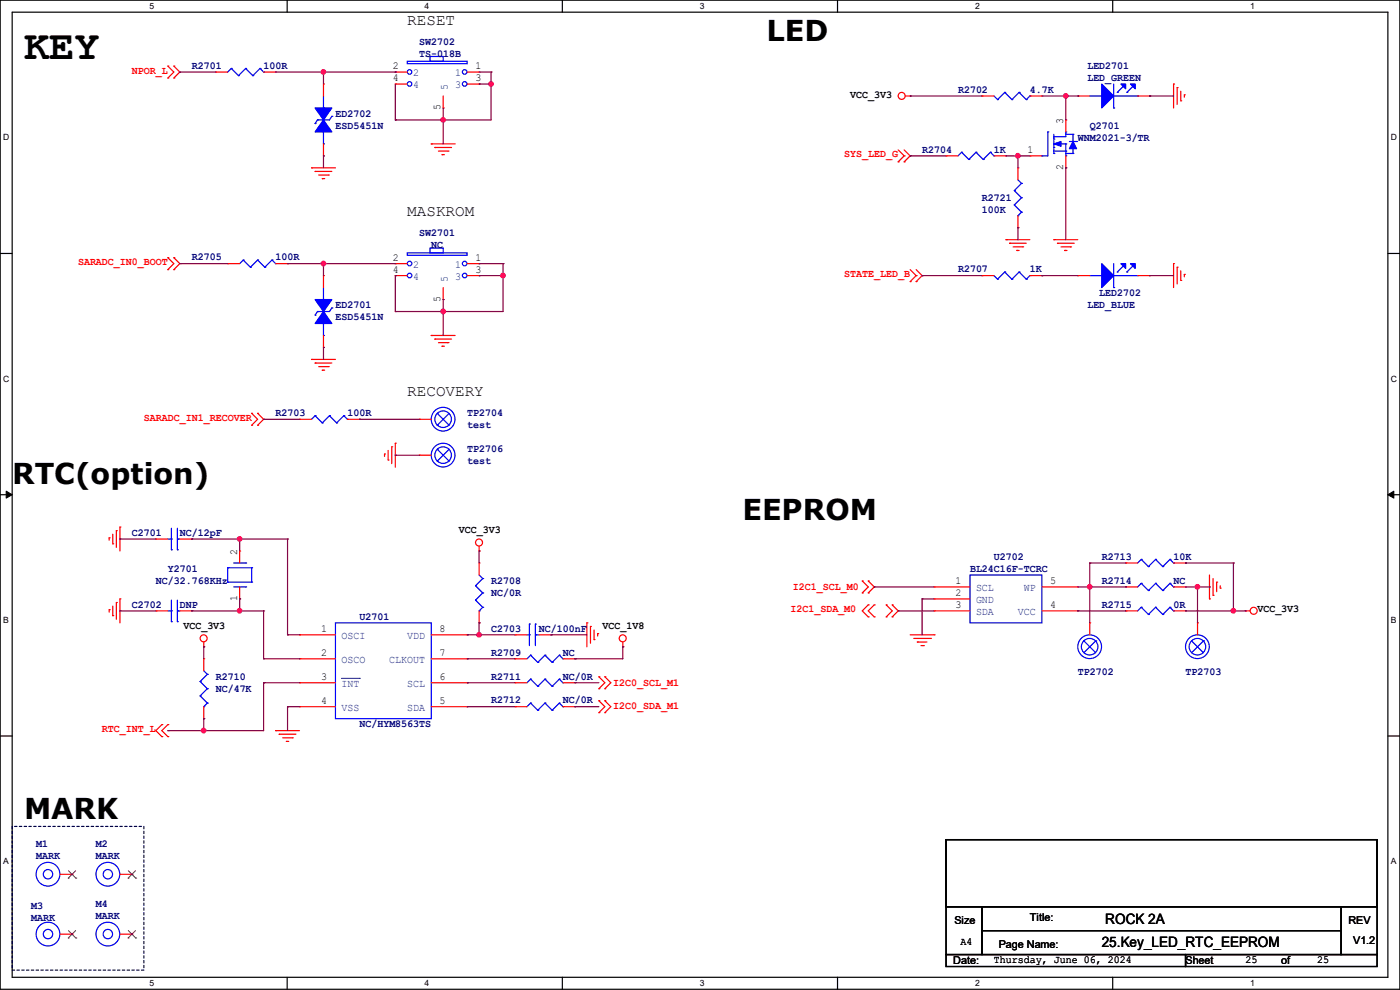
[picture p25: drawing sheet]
<svg xmlns="http://www.w3.org/2000/svg" width="297mm" height="210mm" viewBox="0 0 297 210" stroke-linecap="round" stroke-linejoin="round" font-family="sans-serif">
<defs><g id="words">
<text font-size="8.9" x="5.1" y="12.5">KEY</text>
<g font-size="6.1">
<text x="162.6" y="8.7">LED</text>
<text x="2.6" y="102.7">RTC(option)</text>
<text x="157.5" y="110.3">EEPROM</text>
<text x="5.1" y="173.8">MARK</text>
</g>
<g font-size="3.3">
<text x="86.4" y="5.2">RESET</text>
<text x="86.4" y="45.8">MASKROM</text>
<text x="86.4" y="83.9">RECOVERY</text>
</g>
<g font-size="3">
<text x="234.5" y="196.1">ROCK 2A</text>
<text x="233.7" y="200.9">25.Key_LED_RTC_EEPROM</text>
</g>
<g font-size="2.3" fill="#00007f">
<text x="88.9" y="9.5">SW2702</text>
<text x="40.7" y="14.6">R2701</text>
<text x="55.9" y="14.6">100R</text>
<text x="88.9" y="12.1">TS-018B</text>
<text x="230.7" y="14.6">LED2701</text>
<text x="230.7" y="17.1">LED_GREEN</text>
<text x="203.2" y="19.7">R2702</text>
<text x="218.5" y="19.7">4.7K</text>
<text x="71.2" y="24.8">ED2702</text>
<text x="71.2" y="27.3">ESD5451N</text>
<text x="228.6" y="29.8">WNM2021-3/TR</text>
<text x="231.2" y="27.3">Q2701</text>
<text x="195.6" y="32.4">R2704</text>
<text x="210.9" y="32.4">1K</text>
<text x="208.3" y="42.5">R2721</text>
<text x="208.3" y="45.1">100K</text>
<text x="88.9" y="50.2">SW2701</text>
<text x="91.5" y="52.7">NC</text>
<text x="40.7" y="55.2">R2705</text>
<text x="58.5" y="55.2">100R</text>
<text x="203.2" y="57.8">R2707</text>
<text x="218.5" y="57.8">1K</text>
<text x="71.2" y="65.4">ED2701</text>
<text x="230.7" y="65.4">LED_BLUE</text>
<text x="233.2" y="62.9">LED2702</text>
<text x="71.2" y="67.9">ESD5451N</text>
<text x="58.5" y="88.3">R2703</text>
<text x="73.7" y="88.3">100R</text>
<text x="99.1" y="88.3">TP2704</text>
<text x="99.1" y="95.9">TP2706</text>
<text x="99.1" y="90.8">test</text>
<text x="99.1" y="98.4">test</text>
<text x="28" y="113.7">C2701</text>
<text x="38.1" y="113.7">NC/12pF</text>
<text x="210.9" y="118.7">U2702</text>
<text x="233.7" y="118.7">R2713</text>
<text x="249" y="118.7">10K</text>
<text x="33.1" y="123.8">NC/32.768KHz</text>
<text x="35.6" y="121.3">Y2701</text>
<text x="104.2" y="123.8">R2708</text>
<text x="205.8" y="121.3">BL24C16F-TCRC</text>
<text x="233.7" y="123.8">R2714</text>
<text x="249" y="123.8">NC</text>
<text x="28" y="128.9">C2702</text>
<text x="38.1" y="128.9">DNP</text>
<text x="76.2" y="131.4">U2701</text>
<text x="104.2" y="126.4">NC/0R</text>
<text x="233.7" y="128.9">R2715</text>
<text x="249" y="128.9">0R</text>
<text x="104.2" y="134">C2703</text>
<text x="114.3" y="134">NC/100nF</text>
<text x="104.2" y="139.1">R2709</text>
<text x="119.4" y="139.1">NC</text>
<text x="228.6" y="143.1">TP2702</text>
<text x="251.5" y="143.1">TP2703</text>
<text x="45.8" y="144.1">R2710</text>
<text x="45.8" y="146.7">NC/47K</text>
<text x="104.2" y="149.2">R2712</text>
<text x="104.2" y="144.1">R2711</text>
<text x="119.4" y="149.2">NC/0R</text>
<text x="119.4" y="144.1">NC/0R</text>
<text x="76.2" y="154.3">NC/HYM8563TS</text>
<text x="7.7" y="179.7">M1</text>
<text x="20.4" y="179.7">M2</text>
<text x="7.7" y="182.2">MARK</text>
<text x="20.4" y="182.2">MARK</text>
<text x="6.6" y="192.9">M3</text>
<text x="6.6" y="195.5">MARK</text>
<text x="20.4" y="192.4">M4</text>
<text x="20.4" y="194.9">MARK</text>
</g>
<g font-size="2.3" fill="#f00">
<text x="28" y="15.6">NPOR_L</text>
<text x="179.1" y="33.4">SYS_LED_G</text>
<text x="16.6" y="56.3">SARADC_IN0_BOOT</text>
<text x="179.1" y="58.8">STATE_LED_B</text>
<text x="30.5" y="89.3">SARADC_IN1_RECOVER</text>
<text x="168.2" y="125.1">I2C1_SCL_M0</text>
<text x="167.7" y="129.9">I2C1_SDA_M0</text>
<text x="130.1" y="145.4">I2C0_SCL_M1</text>
<text x="21.6" y="155.3">RTC_INT_L</text>
<text x="130.1" y="150.5">I2C0_SDA_M1</text>
</g>
<g font-size="2.3">
<text x="83.4" y="14.7">2</text>
<text x="83.4" y="17.3">4</text>
<text x="100.9" y="14.7">1</text>
<text x="100.9" y="17.3">3</text>
<text x="93.5" y="23.4" transform="rotate(-90 93.5 23.4)">5</text>
<text x="180.4" y="20.7">VCC_3V3</text>
<text x="225.6" y="26.2" transform="rotate(-90 225.6 26.2)">3</text>
<text x="218" y="32.5">1</text>
<text x="225.6" y="36.1" transform="rotate(-90 225.6 36.1)">2</text>
<text x="83.4" y="55.4">2</text>
<text x="83.4" y="57.9">4</text>
<text x="100.9" y="55.4">1</text>
<text x="100.9" y="57.9">3</text>
<text x="93.5" y="64.1" transform="rotate(-90 93.5 64.1)">5</text>
<text x="97.3" y="113.2">VCC_3V3</text>
<text x="50.3" y="117.6" transform="rotate(-90 50.3 117.6)">2</text>
<text x="202.7" y="124">1</text>
<text x="222.8" y="124">5</text>
<text x="50.3" y="127.6" transform="rotate(-90 50.3 127.6)">1</text>
<text x="202.7" y="126.5">2</text>
<text x="202.7" y="129">3</text>
<text x="222.8" y="129">4</text>
<text x="266.7" y="129.9">VCC_3V3</text>
<text x="38.9" y="133.5">VCC_3V3</text>
<text x="68.1" y="134.1">1</text>
<text x="93.3" y="134.1">8</text>
<text x="127.8" y="133.5">VCC_1V8</text>
<text x="68.1" y="139.2">2</text>
<text x="93.3" y="139.2">7</text>
<text x="68.1" y="144.3">3</text>
<text x="68.1" y="149.4">4</text>
<text x="93.3" y="149.4">5</text>
<text x="93.3" y="144.3">6</text>
<text x="202.5" y="195.9">Size</text>
<text x="218.5" y="195.4">Title:</text>
<text x="286" y="195.9">REV</text>
<text x="203.8" y="200.5">A4</text>
<text x="211.9" y="201">Page Name:</text>
<text x="287.1" y="200.2">V1.2</text>
<text x="202.2" y="204.6">Date:</text>
<text x="210.9" y="204.3">Thursday, June 06, 2024</text>
<text x="251.5" y="204.6">Sheet</text>
<text x="264.2" y="204.3">25</text>
<text x="271.8" y="204.6">of</text>
<text x="279.4" y="204.3">25</text>
</g>
<g font-size="2.3" fill="#003f7f">
<text x="87.7" y="16.2">2</text>
<text x="96.6" y="16.2">1</text>
<text x="87.7" y="18.8">4</text>
<text x="95" y="19.1" transform="rotate(-90 95 19.1)">5</text>
<text x="96.6" y="18.8">3</text>
<text x="87.7" y="56.9">2</text>
<text x="87.7" y="59.4">4</text>
<text x="95" y="59.7" transform="rotate(-90 95 59.7)">5</text>
<text x="96.6" y="56.9">1</text>
<text x="96.6" y="59.4">3</text>
<text x="207.1" y="125.4">SCL</text>
<text x="217.2" y="125.4">WP</text>
<text x="207.1" y="128">GND</text>
<text x="207.1" y="130.5">SDA</text>
<text x="215.9" y="130.5">VCC</text>
<text x="72.4" y="135.6">OSCI</text>
<text x="86.4" y="135.6">VDD</text>
<text x="72.4" y="140.7">OSCO</text>
<text x="82.6" y="140.7">CLKOUT</text>
<text x="72.4" y="145.8">INT</text>
<text x="86.4" y="145.8">SCL</text>
<text x="72.4" y="150.8">VSS</text>
<text x="86.4" y="150.8">SDA</text>
</g>
<g font-size="1.8">
<text x="31.7" y="1.9">5</text>
<text x="90.1" y="1.9">4</text>
<text x="148.5" y="1.9">3</text>
<text x="206.8" y="1.9">2</text>
<text x="265.2" y="1.9">1</text>
<text x=".7" y="29.8">D</text>
<text x="295.1" y="29.8">D</text>
<text x=".7" y="80.9">C</text>
<text x="295.1" y="80.9">C</text>
<text x=".7" y="132.1">B</text>
<text x="295.1" y="132.1">B</text>
<text x=".7" y="183.3">A</text>
<text x="295.1" y="183.3">A</text>
<text x="31.7" y="209.2">5</text>
<text x="90.1" y="209.2">4</text>
<text x="148.5" y="209.2">3</text>
<text x="206.8" y="209.2">2</text>
<text x="265.2" y="209.2">1</text>
</g>
</g></defs>
<g fill="none" stroke="#000" stroke-width=".25">
<path d="M0 0h297v209.8h-297zM2.6 2.6h291.8v204.7h-291.8zM60.9 0v2.6M119.3 0v2.6M177.7 0v2.6M236.1 0v2.6M0 53.8h2.6M294.4 53.8h2.6M0 104.9h2.6M294.4 104.9h2.6M0 156.1h2.6M294.4 156.1h2.6"/>
<path d="M200.7 178.1h91.4v14.2h-91.4zM200.7 192.3h7.6v10.2h-7.6zM208.3 192.3h76.2v5.1h-76.2zM208.3 197.4h76.2v5.1h-76.2zM284.5 192.3h7.6v10.2h-7.6zM60.9 207.3v2.5M119.3 207.3v2.5M177.7 207.3v2.5M200.7 202.5h50.8v2.5h-50.8zM236.1 207.3v2.5M251.5 202.5h40.6v2.5h-40.6z"/>
</g>
<path d="M1.3 104.2l1.3 .7-1.3 .8zM294.4 104.9l1.3-.7v1.5z" fill="#000"/>
<path d="M1.3 104.2l1.3 .7-1.3 .8zM294.4 104.9l1.3-.7v1.5z" fill="none" stroke="#000" stroke-width=".21"/>
<path d="M2.6 175.3h27.9v30.5h-27.9z" fill="none" stroke="#00003f" stroke-width=".25" stroke-dasharray=".5 .5"/>
<g fill="none" stroke="#f00" stroke-width=".25">
<path d="M35.6 14h.1M35.6 16.6h.1M35.6 14l1.3 1.3-1.3 1.3M36.9 16.6h.1M36.9 14h.1M36.9 14l1.2 1.3-1.2 1.3M249 17.8h.1M249 17.8v5.1M249.7 18.6h.1M249.7 18.6v3.5M250.5 19.3v2.1M66.1 35.6h.1"/>
<path d="M66.1 35.6h5.1M66.8 36.4h.1M66.8 36.4h3.6M67.6 37.1h2M68.4 37.9h.1M68.4 37.9h.5M69.6 37.1h.1M91.5 30.5h.1M91.5 30.5h5.1M92.2 31.3h.1M92.2 31.3h3.6M93 32h2"/>
<path d="M93.8 32.8h.1M93.8 32.8h.5M95 32h.1M190.5 34.3h.1M190.5 31.8l1.3 1.3M191.8 33.1h.1M191.8 34.3h.1M191.8 33.1l-1.3 1.2M191.8 31.8l1.3 1.3M192.1 20.4h1M193.1 20.4h.1M193.1 33.1h.1"/>
<path d="M193.1 33.1l-1.3 1.2M250.5 21.4h.1M251.2 20.1h.1M251.2 20.1v.5M35.6 54.7h.1M35.6 57.2h.1M35.6 54.7l1.3 1.2-1.3 1.3M36.9 57.2h.1M36.9 54.7h.1M36.9 54.7l1.2 1.2-1.2 1.3M193.1 59.7h.1M193.1 57.2l1.3 1.3"/>
<path d="M194.4 58.5h.1M194.4 59.7h.1M194.4 58.5l-1.3 1.2M194.4 57.2l1.2 1.3M195.6 58.5h.1M195.6 58.5l-1.2 1.2M213.4 50.8h.1M213.4 50.8h5.1M214.2 51.6h.1M214.2 51.6h3.5M214.9 52.4h2.1M215.7 53.1h.1"/>
<path d="M215.7 53.1h.5M217 52.4h.1M223.6 50.8h.1M223.6 50.8h5M224.3 51.6h.1M224.3 51.6h3.6M225.1 52.4h2M225.8 53.1h.1M225.8 53.1h.6M227.1 52.4h.1M249 55.9h.1M249 55.9v5.1"/>
<path d="M249.7 56.7h.1M249.7 56.7v3.5M250.5 59.5h.1M250.5 57.4v2.1M251.2 58.2h.1M251.2 58.2v.5M66.1 76.2h.1M66.1 76.2h5.1M66.8 77h.1M66.8 77h3.6M67.6 77.8h2M68.4 78.5h.1"/>
<path d="M68.4 78.5h.5M69.6 77.8h.1M91.5 71.2h.1M91.5 71.2h5.1M92.2 71.9h.1M92.2 71.9h3.6M93 72.7h2M93.8 73.4h.1M93.8 73.4h.5M95 72.7h.1M53.4 87.7h.1M53.4 90.2h.1"/>
<path d="M53.4 87.7l1.3 1.2-1.3 1.3M54.7 90.2h.1M54.7 87.7h.1M54.7 87.7l1.2 1.2-1.2 1.3M63.5 88.9h.1M63.5 88.9h2.6M73.7 88.9h2.5M76.2 88.9h.1M81.6 96.3h.1M81.6 96.3v.5M82.3 97.6h.1M82.3 95.5v2.1"/>
<path d="M83.1 94.8h.1M83.1 94.8v3.5M83.9 94h.1M83.9 94v5.1M23.2 114.1h.1M23.2 114.1v.5M23.9 115.4h.1M23.9 113.3v2.1M24.7 112.6h.1M24.7 112.6v3.5M25.4 111.8h.1M25.4 111.8v5.1"/>
<path d="M101.6 116.9h.1M101.6 115.9v1M23.2 129.3h.1M23.2 129.3v.5M23.9 130.6h.1M23.9 128.6v2M24.7 127.8h.1M24.7 127.8v3.6M25.4 127h.1M25.4 127v5.1M33.1 129.6h.1M33.1 129.6h2.5"/>
<path d="M38.1 129.6h2.6M40.7 129.6h.1M43.2 137.2h.1M43.2 139.7h.1M43.2 136.2v1M43.2 139.7v2.6M109.3 139.7h.1M109.3 139.7h2.5M119.4 139.7h2.6M122 139.7h.1M124.5 132.1h.1M124.5 132.1v5.1"/>
<path d="M125.3 132.9h.1M125.3 132.9v3.5M126 135.7h.1M126 133.6v2.1M126.8 134.4h.1M126.8 134.4v.5M132.1 137.2h.1M132.1 136.2v1M182.9 125.8h.1M182.9 123.2h.1M182.9 123.2l1.3 1.3-1.3 1.3M184.2 123.2h.1"/>
<path d="M184.2 125.8h.1M184.2 130.9h.1M184.2 128.3h.1M184.2 123.2l1.3 1.3-1.3 1.3M184.2 128.3l-1.3 1.3 1.3 1.3M185.5 130.9h.1M185.5 128.3h.1M185.5 128.3l-1.3 1.3 1.3 1.3M188 130.9h.1M188 128.3h.1M188 128.3l1.3 1.3-1.3 1.3M189.3 128.3h.1"/>
<path d="M189.3 130.9h.1M189.3 128.3l1.2 1.3-1.2 1.3M193.1 134.7h5.1M193.8 135.4h3.6M194.6 136.2h.1M194.6 136.2h2M195.4 136.9h.5M195.9 136.9h.1M197.4 135.4h.1M198.2 134.7h.1M198.2 124.5h.1M198.2 127h.1"/>
<path d="M198.2 129.6h.1M198.2 129.6h7.6M198.2 124.5h7.6M198.2 127h7.6M221 129.6h7.6M221 124.5h7.6M228.6 129.6h.1M228.6 124.5h.1M238.8 124.5h.1M238.8 124.5h2.5M249 124.5h2.5M251.5 124.5h.1"/>
<path d="M256.6 127h.1M256.6 122v5M257.3 126.3h.1M257.3 122.7v3.6M258.1 123.5h.1M258.1 123.5v2M258.9 124.8h.1M258.9 124.2v.6M264.2 129.6h.1M264.2 129.6h1M34.3 153.7h.1M34.3 156.3h.1"/>
<path d="M34.3 153.7l-1.2 1.3 1.2 1.3M35.6 153.7h.1M35.6 156.3h.1M35.6 153.7l-1.3 1.3 1.3 1.3M43.2 152.4h.1M43.2 149.9v2.5M58.5 155h.1M58.5 155h5M59.2 155.7h.1M59.2 155.7h3.6M60 156.5h2M60.7 157.3h.1"/>
<path d="M60.7 157.3h.6M62 156.5h.1M109.3 149.9h.1M109.3 149.9h2.5M119.4 149.9h2.6M122 149.9h.1M127 146.1h.1M127 143.6h.1M127 151.2h.1M127 148.6h.1M127 143.6l1.3 1.2-1.3 1.3M127 148.6l1.3 1.3-1.3 1.3"/>
<path d="M128.3 146.1h.1M128.3 143.6h.1M128.3 151.2h.1M128.3 148.6h.1M128.3 143.6l1.3 1.2-1.3 1.3M128.3 148.6l1.3 1.3-1.3 1.3"/>
<circle cx="191.3" cy="20.3" r=".74"/>
<circle cx="101.6" cy="115.1" r=".74"/>
<circle cx="43.2" cy="135.4" r=".74"/>
<circle cx="132.1" cy="135.4" r=".74"/>
<circle cx="266" cy="129.6" r=".74"/>
</g>
<g fill="none" stroke="#00f" stroke-width=".25">
<path d="M66.8 88.2h.1M66.8 88.2l-.7 .7M66.8 88.2l1.6 1.5M68.4 89.7h.1M69.9 88.2h.1M69.9 88.2l-1.5 1.5M69.9 88.2l1.5 1.5M71.4 89.7h.1M72.9 88.2h.1M72.9 88.2l-1.5 1.5M72.9 88.2l.8 .7M73.7 88.9h.1"/>
<path d="M35.6 129.6h.8M36.4 131.9h.1M36.4 129.6h.1M36.4 127.3v4.6M37.6 129.6h.1M37.6 131.9h.1M37.6 129.6h.5M37.6 127.3v4.6M112.6 139h.1M112.6 139l-.8 .7M112.6 139l1.5 1.5M115.6 139h.1"/>
<path d="M115.6 139l-1.5 1.5M115.6 139l1.5 1.5M118.7 139h.1M118.7 139l-1.6 1.5M118.7 139l.7 .7M119.4 139.7h.1M205.8 122h15.2v10.1h-15.2zM242.1 123.7h.1M242.1 123.7l-.8 .8M242.1 123.7l1.5 1.6M243.6 125.3h.1M245.2 123.7h.1"/>
<path d="M245.2 123.7l-1.6 1.6M245.2 123.7l1.5 1.6M246.7 125.3h.1M248.2 123.7h.1M248.2 123.7l-1.5 1.6M248.2 123.7l.8 .8M249 124.5h.1M42.5 144.6h.1M42.5 147.6h.1M42.5 144.6l1.5 1.5M42.5 147.6l1.5 1.5M43.2 149.9h.1"/>
<path d="M43.2 142.3l.8 .7M44 143h.1M44 146.1h.1M44 149.1h.1M44 143l-1.5 1.6M44 146.1l-1.5 1.5M44 149.1l-.8 .8M112.6 149.1h.1M112.6 149.1l-.8 .8M112.6 149.1l1.5 1.6M114.1 140.5h.1M114.1 150.7h.1"/>
<path d="M115.6 149.1h.1M115.6 149.1l-1.5 1.6M115.6 149.1l1.5 1.6M117.1 140.5h.1M117.1 150.7h.1M118.7 149.1h.1M118.7 149.1l-1.6 1.6M118.7 149.1l.7 .8M119.4 149.9h.1"/>
</g>
<path d="M233.7 17.8l2.6 2.6-2.6 2.5z" fill="#00f"/>
<path d="M233.7 17.8l2.6 2.6-2.6 2.5z" fill="none" stroke="#00f" stroke-width=".25"/>
<path d="M237.8 17.8h1v1z" fill="#00f"/>
<path d="M237.8 17.8h1v1z" fill="none" stroke="#00f" stroke-width=".25"/>
<path d="M239.8 17.8h1v1z" fill="#00f"/>
<g fill="none" stroke="#00f" stroke-width=".25">
<path d="M213.1 19.6h.1M213.1 19.6l-1.5 1.5M213.1 19.6l1.6 1.5M216.2 19.6h.1M216.2 19.6l-1.5 1.5M216.2 19.6l1.5 1.5M236.3 17.8v5.1M237 19.6h.1M238.3 18.3l-1.3 1.3M239.1 19.6h.1M239.8 17.8h1v1zM240.3 18.3l-1.2 1.3"/>
<path d="M210.9 20.4l.7 .7M211.6 21.1h.1M214.7 21.1h.1M217.7 21.1h.1M218.5 20.4h.1M218.5 20.4l-.8 .7M231.2 20.4h2.5M233.7 20.4h.1M236.3 22.9h.1M236.3 20.4h5M241.3 20.4h.1M66.8 66.8h.1"/>
<path d="M67.4 66.1h.1M67.4 66.1l-.6 .7M68.6 63.5h.1M68.6 71.2h.1M68.6 61v2.5M68.6 68.6v2.6M70.4 65.3h.1M70.4 65.3l-.5 .8h-2.5M92.8 97.8h.1M92.8 95.3h.1M92.8 95.3l2.5 2.5M95.3 95.3l-2.5 2.5"/>
<path d="M229.9 135.9h.1M229.9 135.9l2.6 2.6M232.5 135.9h.1M232.5 135.9l-2.6 2.6M242.1 128.8h.1M242.1 128.8l-.8 .8M242.1 128.8l1.5 1.5M243.6 130.3h.1M245.2 128.8h.1M245.2 128.8l-1.6 1.5M245.2 128.8l1.5 1.5M246.7 130.3h.1"/>
<path d="M248.2 128.8h.1M248.2 128.8l-1.5 1.5M248.2 128.8l.8 .8M249 129.6h.1M112.6 144.1h.1M112.6 144.1l-.8 .7M112.6 144.1l1.5 1.5M114.1 145.6h.1M115.6 144.1h.1M115.6 144.1l-1.5 1.5M115.6 144.1l1.5 1.5M117.1 145.6h.1"/>
<path d="M118.7 144.1h.1M118.7 144.1l-1.6 1.5M118.7 144.1l.7 .7M119.4 144.8h.1"/>
<circle cx="94" cy="96.5" r="1.76"/>
<circle cx="94" cy="96.5" r="2.52"/>
<circle cx="231.2" cy="137.2" r="1.76"/>
<circle cx="231.2" cy="137.2" r="2.52"/>
</g>
<g fill="none" stroke="#f00" stroke-width=".25">
<path d="M208.3 20.4h.1M208.3 20.4h2.6M218.5 20.4h2.5M221 20.4h.1M228.6 20.4h.1M228.6 20.4h2.6M241.3 20.4h2.6M243.9 20.4h.1M88.9 96.6h.1M88.9 96.6h2.6M231.2 132.1h.1M231.2 132.1v2.6"/>
<path d="M238.8 129.6h.1M238.8 129.6h2.5M249 129.6h2.5M251.5 129.6h.1M109.3 144.8h.1M109.3 144.8h2.5M119.4 144.8h2.6M122 144.8h.1"/>
</g>
<path d="M66.8 63.5h3.6l-1.8 2.6z" fill-rule="evenodd" fill="#00f"/>
<path d="M66.8 63.5h3.6l-1.8 2.6z" fill="none" stroke="#00f" stroke-width=".25"/>
<path d="M68.6 66.1l1.8 2.5h-3.6z" fill-rule="evenodd" fill="#00f"/>
<g fill="none" stroke="#00f" stroke-width=".25">
<path d="M66.8 26.2h.1M67.4 25.4h.1M67.4 25.4l-.6 .8M68.6 22.9h.1M68.6 30.5h.1M68.6 20.4v2.5M68.6 28v2.5M70.4 24.7h.1M70.4 24.7l-.5 .7h-2.5M68.6 66.1l1.8 2.5h-3.6zM100.9 124.2h.1M100.9 127.3h.1"/>
<path d="M100.9 124.2l1.5 1.6M100.9 127.3l1.5 1.5M101.6 129.6h.1M101.6 122l.8 .7M102.4 122.7h.1M102.4 125.8h.1M102.4 128.8h.1M102.4 122.7l-1.5 1.5M102.4 125.8l-1.5 1.5M102.4 128.8l-.8 .8M111.8 134.7h.5M112.3 134.7h.1"/>
<path d="M112.3 132.4h.1M112.3 132.4v4.5M113.6 132.4h.1M113.6 134.7h.1M113.6 134.7h.7M113.6 132.4v4.5"/>
<circle cx="22.9" cy="185.4" r="2.52"/>
<circle cx="22.9" cy="185.4" r=".99"/>
</g>
<g fill="none" stroke="#f00" stroke-width=".25">
<path d="M68.6 58.5h.1M68.6 58.5v2.5M68.6 73.7h.1M68.6 71.2v2.5M101.6 119.4h.1M101.6 119.4v2.6M101.6 132.1h.1M101.6 129.6v2.5M109.3 134.7h.1M109.3 134.7h2.5M114.3 134.7h2.6M116.9 134.7h.1"/>
<path d="M25.4 185.5h2.6M28 185.5h.1"/>
</g>
<path d="M27.2 186.3h.1M27.2 184.7l1.6 1.6M28.7 184.7l-1.5 1.6M28.8 186.3h.1" fill="none" stroke="#7f3f00" stroke-width=".21"/>
<path d="M66.8 22.9h3.6l-1.8 2.5z" fill-rule="evenodd" fill="#00f"/>
<path d="M66.8 22.9h3.6l-1.8 2.5z" fill="none" stroke="#00f" stroke-width=".25"/>
<path d="M68.6 25.4l1.8 2.6h-3.6z" fill-rule="evenodd" fill="#00f"/>
<g fill="none" stroke="#00f" stroke-width=".25">
<path d="M49.1 14.5h.1M49.1 14.5l-.8 .8M49.1 14.5l1.5 1.5M50.6 16h.1M52.1 14.5h.1M52.1 14.5l-1.5 1.5M52.1 14.5l1.5 1.5M53.6 16h.1M55.2 14.5h.1M55.2 14.5l-1.6 1.5M55.2 14.5l.7 .8M55.9 15.3h.1"/>
<path d="M86.4 13h12.7v.5h-12.7zM91.2 12h2.8v1h-2.8zM68.6 25.4l1.8 2.6h-3.6zM204 32.3h.1M204 32.3l-.8 .8M204 32.3l1.5 1.5M205.5 33.8h.1M207.1 32.3h.1M207.1 32.3l-1.6 1.5M207.1 32.3l1.5 1.5M208.6 33.8h.1M210.1 32.3h.1"/>
<path d="M210.1 32.3l-1.5 1.5M210.1 32.3l.8 .8M210.9 33.1h.1M51.6 55.2h.1M51.6 55.2l-.8 .7M51.6 55.2l1.5 1.5M53.1 56.7h.1M54.7 55.2h.1M54.7 55.2l-1.6 1.5M54.7 55.2l1.5 1.5M56.2 56.7h.1M57.7 55.2h.1"/>
<path d="M57.7 55.2l-1.5 1.5M57.7 55.2l.8 .7M58.5 55.9h.1M92.8 90.2h.1M92.8 87.7h.1M92.8 87.7l2.5 2.5M95.3 87.7l-2.5 2.5M49.6 119.4h2.5M52.1 119.4h.1M242.1 118.7h.1M242.1 118.7l-.8 .7M242.1 118.7l1.5 1.5"/>
<path d="M245.2 118.7h.1M245.2 118.7l-1.6 1.5M245.2 118.7l1.5 1.5M248.2 118.7h.1M248.2 118.7l-1.5 1.5M248.2 118.7l.8 .7M249 119.4h.1M48.3 120.4h.1M48.3 123.5h.1M48.3 123.5h5.1M48.3 120.4h5.1M48.3 120.4v3.1"/>
<path d="M49.6 124.5h2.5M52.1 124.5h.1M53.4 123.5h.1M53.4 120.4h.1M53.4 120.4v3.1M71.2 132.1h20.3v20.3h-20.3zM243.6 120.2h.1M246.7 120.2h.1"/>
<circle cx="86.9" cy="17.8" r=".49"/>
<circle cx="86.9" cy="15.3" r=".49"/>
<circle cx="98.6" cy="17.8" r=".49"/>
<circle cx="98.6" cy="15.3" r=".49"/>
<circle cx="94" cy="88.9" r="1.76"/>
<circle cx="94" cy="88.9" r="2.52"/>
<circle cx="10.2" cy="198.1" r="2.52"/>
<circle cx="10.2" cy="198.1" r=".99"/>
<circle cx="22.9" cy="198.1" r="2.52"/>
<circle cx="22.9" cy="198.1" r=".99"/>
</g>
<g fill="none" stroke="#f00" stroke-width=".25">
<path d="M45.8 15.3h.1M45.8 15.3h2.5M55.9 15.3h2.6M58.5 15.3h.1M68.6 17.8h.1M68.6 17.8v2.6M83.9 15.3h.1M83.9 17.8h.1M83.9 15.3h2.5M83.9 17.8h2.5M99.1 15.3h2.5M99.1 17.8h2.5"/>
<path d="M101.6 15.3h.1M101.6 17.8h.1M68.6 33.1h.1M68.6 30.5v2.6M94 22.9h.1M94 20.4v2.5M200.7 33.1h.1M200.7 33.1h2.5M210.9 33.1h2.5M213.4 33.1h.1M48.3 55.9h.1M48.3 55.9h2.5"/>
<path d="M58.5 55.9h2.5M61 55.9h.1M88.9 88.9h.1M88.9 88.9h2.6M50.8 116.9h.1M50.8 116.9v2.5M238.8 119.4h.1M238.8 119.4h2.5M249 119.4h2.5M251.5 119.4h.1M50.8 127h.1M50.8 124.5v2.5"/>
<path d="M63.5 134.7h.1M63.5 139.7h.1M63.5 134.7h7.7M63.5 139.7h7.7M91.5 134.7h7.6M91.5 139.7h7.6M99.1 139.7h.1M99.1 134.7h.1M63.5 144.8h.1M63.5 149.9h.1M63.5 144.8h7.7M63.5 149.9h7.7"/>
<path d="M91.5 144.8h7.6M91.5 149.9h7.6M99.1 149.9h.1M99.1 144.8h.1M12.7 198.2h2.6M15.3 198.2h.1M25.4 198.2h2.6M28 198.2h.1"/>
</g>
<path d="M14.5 199h.1M14.5 197.4l1.6 1.6M16 197.4l-1.5 1.6M16.1 199h.1M27.2 199h.1M27.2 197.4l1.6 1.6M28.7 197.4l-1.5 1.6M28.8 199h.1" fill="none" stroke="#7f3f00" stroke-width=".21"/>
<path d="M72.4 143.9h3.8M76.2 143.9h.1" fill="none" stroke="#003f7f" stroke-width=".21"/>
<path d="M233.7 55.9l2.6 2.6-2.6 2.5z" fill="#00f"/>
<path d="M233.7 55.9l2.6 2.6-2.6 2.5z" fill="none" stroke="#00f" stroke-width=".25"/>
<path d="M237.8 55.9h1v1z" fill="#00f"/>
<path d="M237.8 55.9h1v1z" fill="none" stroke="#00f" stroke-width=".25"/>
<path d="M239.8 55.9h1v1z" fill="#00f"/>
<g fill="none" stroke="#00f" stroke-width=".25">
<path d="M223.6 29h.1M223.6 31.3h.1M223.6 32.6h.1M223.6 29.5h.1M223.6 29h2.5M223.6 32h2.5M223.6 30.5h2.5M223.6 28.5v1M223.6 29.8v1.5M223.6 31.5v1.1M226.1 32h.1M226.1 30.5h.1"/>
<path d="M231.2 58.5h2.5M233.7 58.5h.1M236.3 55.9v5.1M236.3 58.5h5M237 57.7h.1M238.3 56.4l-1.3 1.3M239.1 57.7h.1M239.8 55.9h1v1zM240.3 56.4l-1.2 1.3M241.3 58.5h.1M236.3 61h.1"/>
</g>
<path d="M228.6 58.5h.1M228.6 58.5h2.6M241.3 58.5h2.6M243.9 58.5h.1" fill="none" stroke="#f00" stroke-width=".25"/>
<path d="M223.6 30.5l1.5-.5v1z" fill="#00f"/>
<path d="M223.6 30.5l1.5-.5v1zM226.1 33.1h.1M226.1 30.5v2.6" fill="none" stroke="#00f" stroke-width=".25"/>
<path d="M227.6 30l.8 1.5h-1.5z" fill="#00f"/>
<g fill="none" stroke="#00f" stroke-width=".25">
<path d="M215.9 38.1l.8 .8M216.7 38.9h.1M216.7 38.9l-1.5 1.5M221 33.1h.1M222.3 28h.1M222.3 28v5.1h-1.3M226.1 32.6h.1M226.1 28h.1M226.1 28.5h1.5M226.1 32.6h1.5M226.1 28v1M226.9 30h1.5"/>
<path d="M227.6 30l.8 1.5h-1.5zM227.6 28.5h.1M227.6 30h.1M227.6 32.6h.1M227.6 28.5v1.5M227.6 31.5v1.1M228.4 30h.1M86.4 53.6h12.7v.5h-12.7zM91.2 52.6h2.8v1h-2.8zM210.9 58.5l.7 .7M211.6 59.2h.1M213.1 57.7h.1"/>
<path d="M213.1 57.7l-1.5 1.5M213.1 57.7l1.6 1.5M214.7 59.2h.1M215.2 40.4h.1M215.2 43.5h.1M215.2 40.4l1.5 1.6M215.2 43.5l1.5 1.5M215.9 45.8h.1M216.2 57.7h.1M216.2 57.7l-1.5 1.5M216.2 57.7l1.5 1.5M216.7 42h.1"/>
<path d="M216.7 45h.1M216.7 42l-1.5 1.5M216.7 45l-.8 .8M217.7 59.2h.1M218.5 58.5h.1M218.5 58.5l-.8 .7M35.6 114.3h.8M36.4 116.6h.1M36.4 114.3h.1M36.4 112.1v4.5M37.6 114.3h.1M37.6 116.6h.1"/>
<path d="M37.6 114.3h.5M37.6 112.1v4.5M252.8 135.9h.1M252.8 135.9l2.5 2.6M255.3 135.9h.1M255.3 135.9l-2.5 2.6"/>
<circle cx="86.9" cy="55.9" r=".49"/>
<circle cx="86.9" cy="58.4" r=".49"/>
<circle cx="98.6" cy="55.9" r=".49"/>
<circle cx="98.6" cy="58.4" r=".49"/>
<circle cx="254" cy="137.2" r="1.76"/>
<circle cx="254" cy="137.2" r="2.52"/>
<circle cx="10.2" cy="185.4" r="2.52"/>
<circle cx="10.2" cy="185.4" r=".99"/>
</g>
<g fill="none" stroke="#f00" stroke-width=".25">
<path d="M215.9 35.6h.1M215.9 35.6v2.5M218.5 33.1h.1M218.5 33.1h2.5M226.1 25.4h.1M226.1 35.6h.1M226.1 25.4v2.6M226.1 33.1v2.5M83.9 55.9h.1M83.9 58.5h.1M83.9 58.5h2.5M83.9 55.9h2.5"/>
<path d="M99.1 58.5h2.5M99.1 55.9h2.5M101.6 55.9h.1M101.6 58.5h.1M208.3 58.5h.1M208.3 58.5h2.6M215.9 48.3h.1M215.9 45.8v2.5M218.5 58.5h2.5M221 58.5h.1M94 63.5h.1M94 61v2.5"/>
<path d="M33.1 114.3h.1M33.1 114.3h2.5M38.1 114.3h2.6M40.7 114.3h.1M254 132.1h.1M254 132.1v2.6M12.7 185.5h2.6M15.3 185.5h.1"/>
</g>
<path d="M14.5 186.3h.1M14.5 184.7l1.6 1.6M16 184.7l-1.5 1.6M16.1 186.3h.1" fill="none" stroke="#7f3f00" stroke-width=".21"/>
<path d="M68.6 55.9h.1M68.6 55.9h15.3" fill="none" stroke="#7f003f" stroke-width=".25"/>
<circle cx="68.6" cy="55.9" r=".49" fill="#f0f"/>
<circle cx="68.6" cy="55.9" r=".49" fill="none" stroke="#f0f" stroke-width=".25"/>
<g fill="none" stroke="#7f003f" stroke-width=".25">
<path d="M38.1 15.3h.1M38.1 15.3h7.7M58.5 15.3h10.1M68.6 15.3h.1M193.1 20.4h.1M193.1 20.4h15.2M38.1 55.9h.1M38.1 55.9h10.2M61 55.9h.1M61 55.9h7.6M68.6 55.9h.1M68.6 55.9v2.6"/>
<path d="M83.9 58.5h.1M83.9 58.5v7.6M101.6 55.9h.1M101.6 55.9h5.1M106.7 55.9h.1M106.7 55.9v2.6M195.6 58.5h.1M195.6 58.5h12.7M68.6 73.7h.1M68.6 73.7v2.5M83.9 66.1h.1M83.9 66.1h22.8"/>
<path d="M94 66.1h.1M94 63.5h.1M94 63.5v7.7"/>
</g>
<circle cx="94" cy="66.1" r=".49" fill="#f0f"/>
<circle cx="94" cy="66.1" r=".49" fill="none" stroke="#f0f" stroke-width=".25"/>
<path d="M101.6 58.5h.1M101.6 58.5h5.1M106.7 58.5h.1M106.7 58.5v7.6" fill="none" stroke="#7f003f" stroke-width=".25"/>
<circle cx="106.7" cy="58.4" r=".49" fill="#f0f"/>
<circle cx="106.7" cy="58.4" r=".49" fill="none" stroke="#f0f" stroke-width=".25"/>
<path d="M221 20.4h5.1M226.1 20.4h.1" fill="none" stroke="#7f003f" stroke-width=".25"/>
<circle cx="226.1" cy="20.3" r=".49" fill="#f0f"/>
<circle cx="226.1" cy="20.3" r=".49" fill="none" stroke="#f0f" stroke-width=".25"/>
<path d="M243.9 20.4h.1M243.9 20.4h5.1M221 58.5h.1M221 58.5h7.6M243.9 58.5h.1M243.9 58.5h5.1M25.4 114.3h.1M25.4 114.3h7.7M40.7 114.3h.1M40.7 114.3h10.1M101.6 116.9h.1M101.6 116.9v2.5" fill="none" stroke="#7f003f" stroke-width=".25"/>
<circle cx="50.8" cy="114.3" r=".49" fill="#f0f"/>
<circle cx="50.8" cy="114.3" r=".49" fill="none" stroke="#f0f" stroke-width=".25"/>
<path d="M50.8 114.3h.1M50.8 114.3v2.6M50.8 114.3h10.2M61 114.3h.1M61 114.3v20.4M25.4 129.6h.1M25.4 129.6h7.7M40.7 129.6h.1M40.7 129.6h15.2M50.8 127h.1M50.8 129.6h.1M50.8 127v2.6" fill="none" stroke="#7f003f" stroke-width=".25"/>
<circle cx="50.8" cy="129.6" r=".49" fill="#f0f"/>
<circle cx="50.8" cy="129.6" r=".49" fill="none" stroke="#f0f" stroke-width=".25"/>
<path d="M55.9 129.6h.1M55.9 129.6v10.1M101.6 132.1h.1M101.6 132.1v2.6" fill="none" stroke="#7f003f" stroke-width=".25"/>
<circle cx="101.6" cy="134.6" r=".49" fill="#f0f"/>
<circle cx="101.6" cy="134.6" r=".49" fill="none" stroke="#f0f" stroke-width=".25"/>
<g fill="none" stroke="#7f003f" stroke-width=".25">
<path d="M43.2 137.2h.1M43.2 137.2v2.5M55.9 139.7h.1M55.9 139.7h7.6M61 134.7h.1M61 134.7h2.5M99.1 134.7h.1M99.1 139.7h.1M99.1 134.7h10.2M99.1 139.7h10.2M101.6 134.7h.1M116.9 134.7h.1"/>
<path d="M116.9 134.7h7.6M122 139.7h.1M132.1 137.2h.1M132.1 137.2v2.5h-10.1M35.6 155h.1M43.2 152.4h.1M43.2 152.4v2.6h-7.6M55.9 144.8h.1M55.9 144.8h7.6M55.9 144.8v10.2M61 149.9h.1M61 149.9v5.1"/>
<path d="M61 149.9h2.5M99.1 144.8h.1M99.1 149.9h.1M99.1 144.8h10.2M99.1 149.9h10.2M122 144.8h.1M122 149.9h.1M122 144.8h5M122 149.9h5"/>
</g>
<circle cx="43.2" cy="155" r=".49" fill="#f0f"/>
<circle cx="43.2" cy="155" r=".49" fill="none" stroke="#f0f" stroke-width=".25"/>
<g fill="none" stroke="#7f003f" stroke-width=".25">
<path d="M185.5 124.5h.1M185.5 124.5h12.7M190.5 129.6h.1M190.5 129.6h7.7M195.6 127h.1M195.6 127v7.7M195.6 127h2.6M228.6 129.6h.1M228.6 124.5h2.6M228.6 129.6h10.2M231.2 124.5h.1M251.5 129.6h.1"/>
<path d="M251.5 129.6h10.2M43.2 155h.1M43.2 155h12.7"/>
</g>
<circle cx="231.2" cy="124.5" r=".49" fill="#f0f"/>
<circle cx="231.2" cy="124.5" r=".49" fill="none" stroke="#f0f" stroke-width=".25"/>
<g fill="none" stroke="#7f003f" stroke-width=".25">
<path d="M231.2 119.4h.1M231.2 119.4h7.6M231.2 119.4v5.1M251.5 119.4h.1M251.5 119.4h10.2M261.7 119.4h.1M261.7 119.4v10.2h2.5M231.2 124.5h.1M231.2 124.5h7.6M238.8 124.5h.1M251.5 124.5h2.5M254 124.5h.1"/>
<path d="M264.2 129.6h.1"/>
</g>
<circle cx="261.6" cy="129.6" r=".49" fill="#f0f"/>
<circle cx="261.6" cy="129.6" r=".49" fill="none" stroke="#f0f" stroke-width=".25"/>
<path d="M231.2 124.5h.1M231.2 124.5v7.6M254 124.5h.1M254 124.5v7.6M254 124.5h2.6M256.6 124.5h.1" fill="none" stroke="#7f003f" stroke-width=".25"/>
<circle cx="254" cy="124.5" r=".49" fill="#f0f"/>
<circle cx="254" cy="124.5" r=".49" fill="none" stroke="#f0f" stroke-width=".25"/>
<path d="M68.6 15.3h.1M68.6 15.3v2.5M68.6 15.3h15.3M83.9 15.3h.1" fill="none" stroke="#7f003f" stroke-width=".25"/>
<circle cx="68.6" cy="15.3" r=".49" fill="#f0f"/>
<circle cx="68.6" cy="15.3" r=".49" fill="none" stroke="#f0f" stroke-width=".25"/>
<path d="M83.9 17.8v7.6M104.2 17.8h.1M104.2 17.8v7.6M68.6 33.1h.1M68.6 33.1v2.5M83.9 25.4h.1M83.9 25.4h10.1M94 25.4h.1M94 22.9v2.5" fill="none" stroke="#7f003f" stroke-width=".25"/>
<circle cx="104.2" cy="17.8" r=".49" fill="#f0f"/>
<circle cx="104.2" cy="17.8" r=".49" fill="none" stroke="#f0f" stroke-width=".25"/>
<path d="M94 25.4h.1M94 25.4h10.2M94 25.4v5.1" fill="none" stroke="#7f003f" stroke-width=".25"/>
<circle cx="94" cy="25.4" r=".49" fill="#f0f"/>
<circle cx="94" cy="25.4" r=".49" fill="none" stroke="#f0f" stroke-width=".25"/>
<g fill="none" stroke="#7f003f" stroke-width=".25">
<path d="M101.6 17.8h.1M101.6 17.8h2.6M101.6 15.3h2.6M104.2 15.3h.1M104.2 17.8h.1M104.2 15.3v2.5M193.1 33.1h.1M193.1 33.1h7.6M213.4 33.1h.1M213.4 33.1h2.5M215.9 33.1h.1M215.9 33.1v2.5"/>
<path d="M55.9 88.9h.1M55.9 88.9h7.6M76.2 88.9h.1M76.2 88.9h12.7M83.9 96.6h.1M83.9 96.6h5"/>
</g>
<circle cx="215.9" cy="33" r=".49" fill="#f0f"/>
<circle cx="215.9" cy="33" r=".49" fill="none" stroke="#f0f" stroke-width=".25"/>
<path d="M215.9 33.1h.1M215.9 33.1h2.6M226.1 35.6h.1M226.1 20.4h.1M226.1 20.4v5M226.1 35.6v15.2M226.1 20.4h2.5M228.6 20.4h.1M215.9 48.3h.1M215.9 48.3v2.5" fill="none" stroke="#7f003f" stroke-width=".25"/>
<circle cx="68.6" cy="55.9" r=".49" fill="#f0f"/>
<circle cx="68.6" cy="55.9" r=".49" fill="none" stroke="#f0f" stroke-width=".25"/>
<circle cx="94" cy="66.1" r=".49" fill="#f0f"/>
<circle cx="94" cy="66.1" r=".49" fill="none" stroke="#f0f" stroke-width=".25"/>
<circle cx="106.7" cy="58.4" r=".49" fill="#f0f"/>
<circle cx="106.7" cy="58.4" r=".49" fill="none" stroke="#f0f" stroke-width=".25"/>
<circle cx="226.1" cy="20.3" r=".49" fill="#f0f"/>
<circle cx="226.1" cy="20.3" r=".49" fill="none" stroke="#f0f" stroke-width=".25"/>
<circle cx="50.8" cy="114.3" r=".49" fill="#f0f"/>
<circle cx="50.8" cy="114.3" r=".49" fill="none" stroke="#f0f" stroke-width=".25"/>
<circle cx="50.8" cy="129.6" r=".49" fill="#f0f"/>
<circle cx="50.8" cy="129.6" r=".49" fill="none" stroke="#f0f" stroke-width=".25"/>
<circle cx="101.6" cy="134.6" r=".49" fill="#f0f"/>
<circle cx="101.6" cy="134.6" r=".49" fill="none" stroke="#f0f" stroke-width=".25"/>
<circle cx="43.2" cy="155" r=".49" fill="#f0f"/>
<circle cx="43.2" cy="155" r=".49" fill="none" stroke="#f0f" stroke-width=".25"/>
<circle cx="231.2" cy="124.5" r=".49" fill="#f0f"/>
<circle cx="231.2" cy="124.5" r=".49" fill="none" stroke="#f0f" stroke-width=".25"/>
<circle cx="261.6" cy="129.6" r=".49" fill="#f0f"/>
<circle cx="261.6" cy="129.6" r=".49" fill="none" stroke="#f0f" stroke-width=".25"/>
<circle cx="254" cy="124.5" r=".49" fill="#f0f"/>
<circle cx="254" cy="124.5" r=".49" fill="none" stroke="#f0f" stroke-width=".25"/>
<circle cx="68.6" cy="15.3" r=".49" fill="#f0f"/>
<circle cx="68.6" cy="15.3" r=".49" fill="none" stroke="#f0f" stroke-width=".25"/>
<circle cx="104.2" cy="17.8" r=".49" fill="#f0f"/>
<circle cx="104.2" cy="17.8" r=".49" fill="none" stroke="#f0f" stroke-width=".25"/>
<circle cx="94" cy="25.4" r=".49" fill="#f0f"/>
<circle cx="94" cy="25.4" r=".49" fill="none" stroke="#f0f" stroke-width=".25"/>
<circle cx="215.9" cy="33" r=".49" fill="#f0f"/>
<circle cx="215.9" cy="33" r=".49" fill="none" stroke="#f0f" stroke-width=".25"/>
<use href="#words"/>
</svg>
